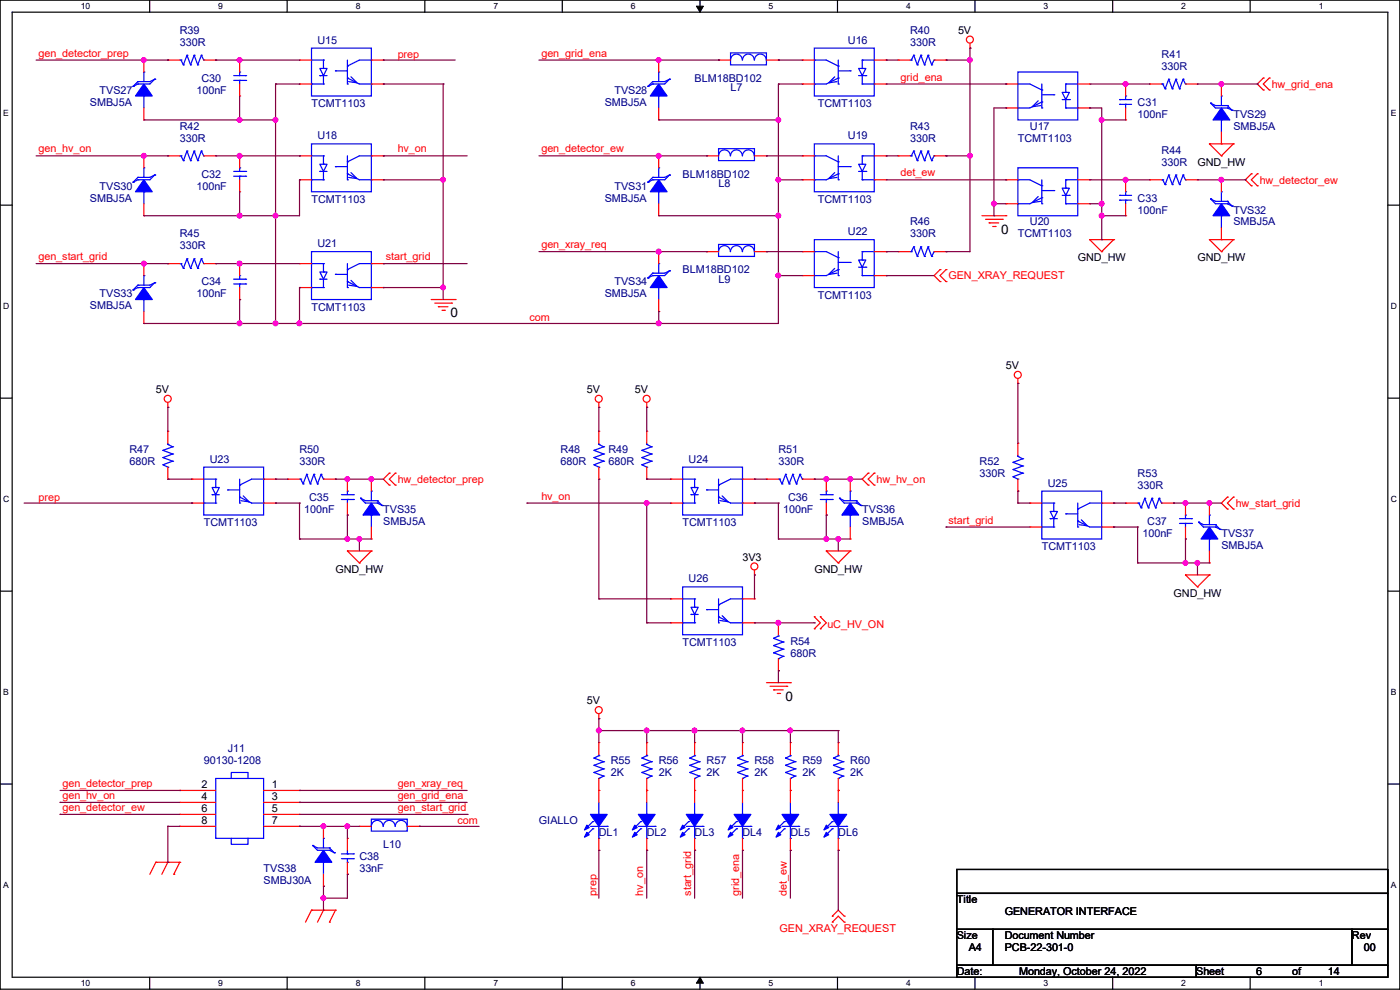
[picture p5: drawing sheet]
<svg xmlns="http://www.w3.org/2000/svg" width="297mm" height="210mm" viewBox="0 0 297 210" stroke-linecap="round" stroke-linejoin="round" font-family="sans-serif">
<defs><g id="words">
<g font-size="2.8">
<text x="212.4" y="49.6">0</text>
<text x="95.5" y="67.4">0</text>
<text x="166.7" y="148.6">0</text>
</g>
<g font-size="2.3" fill="#000080">
<text x="38.1" y="7.2">R39</text>
<text x="38.1" y="9.7">330R</text>
<text x="67.4" y="9.2">U15</text>
<text x="179.9" y="9.2">U16</text>
<text x="193.1" y="7.2">R40</text>
<text x="193.1" y="9.7">330R</text>
<text x="42.7" y="17.4">C30</text>
<text x="147.4" y="17.4">BLM18BD102</text>
<text x="246.4" y="12.3">R41</text>
<text x="246.4" y="14.8">330R</text>
<text x="19.1" y="22.4">SMBJ5A</text>
<text x="21.1" y="19.9">TVS27</text>
<text x="41.7" y="19.9">100nF</text>
<text x="66.1" y="22.7">TCMT1103</text>
<text x="128.3" y="22.4">SMBJ5A</text>
<text x="130.3" y="19.9">TVS28</text>
<text x="155" y="19.4">L7</text>
<text x="173.5" y="22.7">TCMT1103</text>
<text x="241.3" y="22.4">C31</text>
<text x="38.1" y="27.5">R42</text>
<text x="67.4" y="29.5">U18</text>
<text x="179.9" y="29.5">U19</text>
<text x="193.1" y="27.5">R43</text>
<text x="218.5" y="27.5">U17</text>
<text x="241.3" y="25">100nF</text>
<text x="261.7" y="25">TVS29</text>
<text x="261.7" y="27.5">SMBJ5A</text>
<text x="38.1" y="30.1">330R</text>
<text x="193.1" y="30.1">330R</text>
<text x="215.9" y="30.1">TCMT1103</text>
<text x="246.4" y="32.6">R44</text>
<text x="246.4" y="35.1">330R</text>
<text x="21.1" y="40.2">TVS30</text>
<text x="41.7" y="40.2">100nF</text>
<text x="42.7" y="37.7">C32</text>
<text x="130.3" y="40.2">TVS31</text>
<text x="144.8" y="37.7">BLM18BD102</text>
<text x="152.4" y="39.7">L8</text>
<text x="19.1" y="42.8">SMBJ5A</text>
<text x="66.1" y="43">TCMT1103</text>
<text x="128.3" y="42.8">SMBJ5A</text>
<text x="173.5" y="43">TCMT1103</text>
<text x="193.1" y="47.8">R46</text>
<text x="218.5" y="47.8">U20</text>
<text x="241.3" y="42.8">C33</text>
<text x="241.3" y="45.3">100nF</text>
<text x="261.7" y="45.3">TVS32</text>
<text x="261.7" y="47.8">SMBJ5A</text>
<text x="38.1" y="50.4">R45</text>
<text x="38.1" y="52.9">330R</text>
<text x="67.4" y="52.4">U21</text>
<text x="179.9" y="49.9">U22</text>
<text x="193.1" y="50.4">330R</text>
<text x="215.9" y="50.4">TCMT1103</text>
<text x="144.8" y="58">BLM18BD102</text>
<text x="19.1" y="65.6">SMBJ5A</text>
<text x="21.1" y="63.1">TVS33</text>
<text x="41.7" y="63.1">100nF</text>
<text x="42.7" y="60.5">C34</text>
<text x="66.1" y="65.9">TCMT1103</text>
<text x="128.3" y="63.1">SMBJ5A</text>
<text x="130.3" y="60.5">TVS34</text>
<text x="152.4" y="60">L9</text>
<text x="173.5" y="63.3">TCMT1103</text>
<text x="27.5" y="96.1">R47</text>
<text x="27.5" y="98.6">680R</text>
<text x="44.5" y="98.1">U23</text>
<text x="63.5" y="96.1">R50</text>
<text x="63.5" y="98.6">330R</text>
<text x="118.9" y="96.1">R48</text>
<text x="118.9" y="98.6">680R</text>
<text x="129.1" y="96.1">R49</text>
<text x="129.1" y="98.6">680R</text>
<text x="146.1" y="98.1">U24</text>
<text x="165.1" y="96.1">R51</text>
<text x="165.1" y="98.6">330R</text>
<text x="207.8" y="98.6">R52</text>
<text x="207.8" y="101.2">330R</text>
<text x="241.3" y="101.2">R53</text>
<text x="65.6" y="106.3">C35</text>
<text x="167.2" y="106.3">C36</text>
<text x="222.3" y="103.2">U25</text>
<text x="241.3" y="103.7">330R</text>
<text x="43.2" y="111.6">TCMT1103</text>
<text x="64.6" y="108.8">100nF</text>
<text x="81.3" y="108.8">TVS35</text>
<text x="81.3" y="111.3">SMBJ5A</text>
<text x="144.8" y="111.6">TCMT1103</text>
<text x="166.2" y="108.8">100nF</text>
<text x="182.9" y="108.8">TVS36</text>
<text x="182.9" y="111.3">SMBJ5A</text>
<text x="242.4" y="113.9">100nF</text>
<text x="243.4" y="111.3">C37</text>
<text x="259.1" y="113.9">TVS37</text>
<text x="221" y="116.7">TCMT1103</text>
<text x="259.1" y="116.4">SMBJ5A</text>
<text x="146.1" y="123.5">U26</text>
<text x="144.8" y="137">TCMT1103</text>
<text x="167.7" y="136.7">R54</text>
<text x="167.7" y="139.3">680R</text>
<text x="48.3" y="159.6">J11</text>
<text x="43.2" y="162.1">90130-1208</text>
<text x="129.6" y="162.1">R55</text>
<text x="129.6" y="164.7">2K</text>
<text x="139.7" y="162.1">R56</text>
<text x="139.7" y="164.7">2K</text>
<text x="149.9" y="162.1">R57</text>
<text x="149.9" y="164.7">2K</text>
<text x="160.1" y="162.1">R58</text>
<text x="160.1" y="164.7">2K</text>
<text x="170.2" y="162.1">R59</text>
<text x="170.2" y="164.7">2K</text>
<text x="180.4" y="162.1">R60</text>
<text x="180.4" y="164.7">2K</text>
<text x="81.3" y="179.9">L10</text>
<text x="114.3" y="174.8">GIALLO</text>
<text x="127" y="177.4">DL1</text>
<text x="137.2" y="177.4">DL2</text>
<text x="147.4" y="177.4">DL3</text>
<text x="157.5" y="177.4">DL4</text>
<text x="167.7" y="177.4">DL5</text>
<text x="177.8" y="177.4">DL6</text>
<text x="55.9" y="185">TVS38</text>
<text x="76.2" y="182.5">C38</text>
<text x="76.2" y="185">33nF</text>
<text x="55.9" y="187.5">SMBJ30A</text>
</g>
<g font-size="2.3">
<text x="203.2" y="7.2">5V</text>
<text x="254" y="35.1">GND_HW</text>
<text x="228.6" y="55.5">GND_HW</text>
<text x="254" y="55.5">GND_HW</text>
<text x="33.1" y="83.4">5V</text>
<text x="124.5" y="83.4">5V</text>
<text x="134.7" y="83.4">5V</text>
<text x="213.4" y="78.3">5V</text>
<text x="157.5" y="119">3V3</text>
<text x="71.2" y="121.5">GND_HW</text>
<text x="172.8" y="121.5">GND_HW</text>
<text x="249" y="126.6">GND_HW</text>
<text x="124.5" y="149.4">5V</text>
<text x="42.7" y="167.1">2</text>
<text x="57.7" y="167.1">1</text>
<text x="42.7" y="169.7">4</text>
<text x="42.7" y="172.2">6</text>
<text x="57.7" y="169.7">3</text>
<text x="57.7" y="172.2">5</text>
<text x="42.7" y="174.8">8</text>
<text x="57.7" y="174.8">7</text>
<text x="203" y="191.6">Title</text>
<text x="213.2" y="194.1">GENERATOR INTERFACE</text>
<text x="203" y="199.2">Size</text>
<text x="205.5" y="201.8">A4</text>
<text x="213.1" y="199.2">Document Number</text>
<text x="213.2" y="201.8">PCB-22-301-0</text>
<text x="286.8" y="199.2">Rev</text>
<text x="289.4" y="201.8">00</text>
<text x="203" y="206.8">Date:</text>
<text x="216.2" y="206.8">Monday, October 24, 2022</text>
<text x="253.8" y="206.8">Sheet</text>
<text x="266.5" y="206.8">6</text>
<text x="274.1" y="206.8">of</text>
<text x="281.7" y="206.8">14</text>
</g>
<g font-size="2.3" fill="#f00">
<text x="8.2" y="12">gen_detector_prep</text>
<text x="84.4" y="12.2">prep</text>
<text x="114.9" y="12">gen_grid_ena</text>
<text x="191.1" y="17.1">grid_ena</text>
<text x="269.8" y="18.6">hw_grid_ena</text>
<text x="8.2" y="32.3">gen_hv_on</text>
<text x="84.4" y="32.3">hv_on</text>
<text x="114.9" y="32.3">gen_detector_ew</text>
<text x="191.1" y="37.4">det_ew</text>
<text x="267.3" y="38.9">hw_detector_ew</text>
<text x="114.9" y="52.7">gen_xray_req</text>
<text x="8.2" y="55.2">gen_start_grid</text>
<text x="81.8" y="55.2">start_grid</text>
<text x="201.2" y="59.3">GEN_XRAY_REQUEST</text>
<text x="112.3" y="68.1">com</text>
<text x="8.2" y="106.2">prep</text>
<text x="84.4" y="102.4">hw_detector_prep</text>
<text x="114.9" y="106">hv_on</text>
<text x="186" y="102.4">hw_hv_on</text>
<text x="262.2" y="107.5">hw_start_grid</text>
<text x="201.2" y="111.1">start_grid</text>
<text x="175.6" y="133.2">uC_HV_ON</text>
<text x="13.3" y="167">gen_detector_prep</text>
<text x="84.4" y="167">gen_xray_req</text>
<text x="13.3" y="169.5">gen_hv_on</text>
<text x="13.3" y="172">gen_detector_ew</text>
<text x="84.4" y="169.5">gen_grid_ena</text>
<text x="84.4" y="172">gen_start_grid</text>
<text x="97.1" y="174.8">com</text>
<text x="126.5" y="190" transform="rotate(-90 126.5 190)">prep</text>
<text x="136.5" y="190" transform="rotate(-90 136.5 190)">hv_on</text>
<text x="146.6" y="190" transform="rotate(-90 146.6 190)">start_grid</text>
<text x="156.8" y="190" transform="rotate(-90 156.8 190)">grid_ena</text>
<text x="167" y="190" transform="rotate(-90 167 190)">det_ew</text>
<text x="165.4" y="197.7">GEN_XRAY_REQUEST</text>
</g>
<g font-size="1.8">
<text x="17.1" y="1.9">10</text>
<text x="46.3" y="1.9">9</text>
<text x="75.5" y="1.9">8</text>
<text x="104.7" y="1.9">7</text>
<text x="133.9" y="1.9">6</text>
<text x="163.1" y="1.9">5</text>
<text x="192.2" y="1.9">4</text>
<text x="221.4" y="1.9">3</text>
<text x="250.6" y="1.9">2</text>
<text x="279.8" y="1.9">1</text>
<text x=".7" y="24.6">E</text>
<text x="295.1" y="24.6">E</text>
<text x=".7" y="65.6">D</text>
<text x="295.1" y="65.6">D</text>
<text x=".7" y="106.5">C</text>
<text x="295.1" y="106.5">C</text>
<text x=".7" y="147.4">B</text>
<text x="295.1" y="147.4">B</text>
<text x=".7" y="188.4">A</text>
<text x="295.1" y="188.4">A</text>
<text x="17.1" y="209.2">10</text>
<text x="46.3" y="209.2">9</text>
<text x="75.5" y="209.2">8</text>
<text x="104.7" y="209.2">7</text>
<text x="133.9" y="209.2">6</text>
<text x="163.1" y="209.2">5</text>
<text x="192.2" y="209.2">4</text>
<text x="221.4" y="209.2">3</text>
<text x="250.6" y="209.2">2</text>
<text x="279.8" y="209.2">1</text>
</g>
</g></defs>
<path d="M0 0h297v209.8h-297zM2.6 2.6h291.8v204.7h-291.8z" fill="none" stroke="#000" stroke-width=".25"/>
<g fill="#fff">
<path d="M17.1 .3h2v2h-2z"/>
<path d="M17.1 207.6h2v1.9h-2z"/>
</g>
<path d="M31.7 0v2.6M31.7 207.3v2.5" fill="none" stroke="#000" stroke-width=".25"/>
<g fill="#fff">
<path d="M46.3 .3h1v2h-1z"/>
<path d="M46.3 207.6h1v1.9h-1z"/>
</g>
<path d="M60.9 0v2.6M60.9 207.3v2.5" fill="none" stroke="#000" stroke-width=".25"/>
<g fill="#fff">
<path d="M75.5 .3h1v2h-1z"/>
<path d="M75.5 207.6h1v1.9h-1z"/>
</g>
<path d="M90.1 0v2.6M90.1 207.3v2.5" fill="none" stroke="#000" stroke-width=".25"/>
<g fill="#fff">
<path d="M104.7 .3h1v2h-1z"/>
<path d="M104.7 207.6h1v1.9h-1z"/>
</g>
<path d="M119.3 0v2.6M119.3 207.3v2.5" fill="none" stroke="#000" stroke-width=".25"/>
<g fill="#fff">
<path d="M133.9 .3h.9v2h-.9z"/>
<path d="M133.9 207.6h.9v1.9h-.9z"/>
</g>
<path d="M148.5 0v2.6M148.5 207.3v2.5" fill="none" stroke="#000" stroke-width=".25"/>
<path d="M147.7 1.3h1.5l-.7 1.3zM148.5 207.3l.7 1.3h-1.5z" fill="#000" stroke="#000" stroke-width=".21"/>
<g fill="#fff">
<path d="M163.1 .3h.9v2h-.9z"/>
<path d="M163.1 207.6h.9v1.9h-.9z"/>
</g>
<path d="M177.7 0v2.6M177.7 207.3v2.5" fill="none" stroke="#000" stroke-width=".25"/>
<g fill="#fff">
<path d="M192.2 .3h1v2h-1z"/>
<path d="M192.2 207.6h1v1.9h-1z"/>
</g>
<path d="M206.8 0v2.6M206.8 207.3v2.5" fill="none" stroke="#000" stroke-width=".25"/>
<g fill="#fff">
<path d="M221.4 .3h1v2h-1z"/>
<path d="M221.4 207.6h1v1.9h-1z"/>
</g>
<path d="M236.1 0v2.6M236.1 207.3v2.5" fill="none" stroke="#000" stroke-width=".25"/>
<g fill="#fff">
<path d="M250.6 .3h1v2h-1z"/>
<path d="M250.6 207.6h1v1.9h-1z"/>
</g>
<path d="M265.2 0v2.6M265.2 207.3v2.5" fill="none" stroke="#000" stroke-width=".25"/>
<g fill="#fff">
<path d="M279.8 .3h1v2h-1z"/>
<path d="M279.8 207.6h1v1.9h-1z"/>
<path d="M.7 23h1.2v2h-1.2z"/>
<path d="M295.1 23h1.1v2h-1.1z"/>
<path d="M.7 64h1.2v2h-1.2z"/>
<path d="M295.1 64h1.2v2h-1.2z"/>
</g>
<path d="M0 43.5h2.6M294.4 43.5h2.6" fill="none" stroke="#000" stroke-width=".25"/>
<g fill="#fff">
<path d="M.7 104.9h1.2v2h-1.2z"/>
<path d="M295.1 104.9h1.2v2h-1.2z"/>
</g>
<path d="M0 84.5h2.6M294.4 84.5h2.6" fill="none" stroke="#000" stroke-width=".25"/>
<g fill="#fff">
<path d="M.7 145.8h1.2v2h-1.2z"/>
<path d="M295.1 145.8h1.1v2h-1.1z"/>
</g>
<path d="M0 125.4h2.6M294.4 125.4h2.6" fill="none" stroke="#000" stroke-width=".25"/>
<g fill="#fff">
<path d="M.7 186.8h1.2v2h-1.2z"/>
<path d="M295.1 186.8h1.1v2h-1.1z"/>
</g>
<path d="M0 166.3h2.6M294.4 166.3h2.6M203 184.4h91.4v5.1h-91.4zM203 189.5h91.4v7.6h-91.4zM203 197.1h7.6v7.7h-7.6zM210.6 197.1h76.2v7.7h-76.2zM286.8 197.1h7.6v7.7h-7.6zM203 204.8h50.8v2.5h-50.8zM253.8 204.8h40.6v2.5h-40.6z" fill="none" stroke="#000" stroke-width=".25"/>
<g fill="none" stroke="#f00" stroke-width=".25">
<path d="M30.5 12.7h.1M30.5 12.7v2.6M35.6 12.7h.1M35.6 12.7h2.5M43.2 12.7h2.6M45.8 12.7h.1M50.8 12.7h.1M50.8 12.7v2.6M50.8 17.8v2.6M63.5 12.7h.1M63.5 17.8h.1M63.5 12.7h2.6"/>
<path d="M63.5 17.8h2.6M78.8 12.7h2.5M78.8 17.8h2.5M81.3 17.8h.1M81.3 12.7h.1M139.7 12.7h.1M139.7 12.7v2.6M152.4 12.7h.1M152.4 12.7h2.6M162.6 12.7h2.5M165.1 12.7h.1M170.2 17.8h.1"/>
<path d="M170.2 12.7h.1M170.2 12.7h2.6M170.2 17.8h2.6M185.5 12.7h2.5M185.5 17.8h2.5M188 12.7h.1M188 17.8h.1M190.5 12.7h.1M190.5 12.7h2.6M198.2 12.7h2.5M200.7 12.7h.1M205.8 10.2h.1"/>
<path d="M205.8 9.2v1M213.4 17.8h.1M213.4 17.8h2.5M228.6 17.8h2.6M231.2 17.8h.1M238.8 17.8h.1M238.8 17.8v2.6M243.9 17.8h.1M243.9 17.8h2.5M251.5 17.8h2.5M254 17.8h.1M259.1 17.8h.1"/>
<path d="M259.1 17.8v2.6M268 16.6h.1M268 19.1h.1M268 16.6l-1.3 1.2 1.3 1.3M269.3 19.1h.1M269.3 16.6h.1M269.3 16.6l-1.3 1.2 1.3 1.3M30.5 25.4h.1M30.5 33.1h.1M30.5 22.9v2.5M30.5 33.1v2.5M35.6 33.1h.1"/>
<path d="M35.6 33.1h2.5M43.2 33.1h2.6M45.8 33.1h.1M50.8 20.4h.1M50.8 33.1h.1M50.8 33.1v2.5M50.8 38.1v2.6M63.5 33.1h.1M63.5 38.1h.1M63.5 33.1h2.6M63.5 38.1h2.6M78.8 33.1h2.5"/>
<path d="M78.8 38.1h2.5M81.3 38.1h.1M81.3 33.1h.1M139.7 33.1h.1M139.7 25.4h.1M139.7 22.9v2.5M139.7 33.1v2.5M149.9 33.1h.1M149.9 33.1h2.5M160.1 33.1h2.5M162.6 33.1h.1M170.2 38.1h.1"/>
<path d="M170.2 33.1h.1M170.2 33.1h2.6M170.2 38.1h2.6M185.5 33.1h2.5M185.5 38.1h2.5M188 33.1h.1M188 38.1h.1M190.5 33.1h.1M190.5 33.1h2.6M198.2 33.1h2.5M200.7 33.1h.1M213.4 22.9h.1"/>
<path d="M213.4 38.1h.1M213.4 38.1h2.5M213.4 22.9h2.5M228.6 38.1h2.6M228.6 22.9h2.6M231.2 22.9h.1M231.2 38.1h.1M238.8 25.4h.1M238.8 38.1h.1M238.8 22.9v2.5M238.8 38.1v2.6M243.9 38.1h.1"/>
<path d="M243.9 38.1h2.5M251.5 38.1h2.5M254 38.1h.1M256.6 30.5h.1M256.6 30.5h5.1M256.6 30.5l2.5 2.6M259.1 33.1h.1M259.1 30.5h.1M259.1 38.1h.1M259.1 28v2.5M259.1 38.1v2.6M261.7 30.5h.1"/>
<path d="M261.7 30.5l-2.6 2.6M265.5 36.9h.1M265.5 39.4h.1M265.5 36.9l-1.3 1.2 1.3 1.3M266.7 39.4h.1M266.7 36.9h.1M266.7 36.9l-1.2 1.2 1.2 1.3M30.5 45.8h.1M30.5 55.9h.1M30.5 43.2v2.6M30.5 55.9v2.6M35.6 55.9h.1"/>
<path d="M35.6 55.9h2.5M43.2 55.9h2.6M45.8 55.9h.1M50.8 55.9h.1M50.8 40.7h.1M50.8 55.9v2.6M63.5 55.9h.1M63.5 55.9h2.6M78.8 55.9h2.5M81.3 55.9h.1M139.7 45.8h.1M139.7 53.4h.1"/>
<path d="M139.7 43.2v2.6M139.7 53.4v2.5M149.9 53.4h.1M149.9 53.4h2.5M160.1 53.4h2.5M162.6 53.4h.1M170.2 58.5h.1M170.2 53.4h.1M170.2 53.4h2.6M170.2 58.5h2.6M185.5 53.4h2.5M185.5 58.5h2.5"/>
<path d="M188 53.4h.1M188 58.5h.1M190.5 53.4h.1M190.5 53.4h2.6M198.2 53.4h2.5M199.4 57.2h.1M199.4 59.7h.1M199.4 57.2l-1.2 1.3 1.2 1.2M200.7 59.7h.1M200.7 57.2h.1M200.7 53.4h.1M200.7 57.2l-1.3 1.3 1.3 1.2"/>
<path d="M208.3 45.8h5.1M209.1 46.5h3.5M209.8 47.3h.1M209.8 47.3h2.1M210.6 48h.5M211.1 48h.1M212.6 46.5h.1M213.4 45.8h.1M213.4 43.2h.1M213.4 43.2h2.5M228.6 43.2h2.6M231.2 50.8h.1"/>
<path d="M231.2 43.2h.1M231.2 50.8h5.1M231.2 50.8l2.5 2.6M233.7 53.4h.1M236.3 50.8h.1M236.3 50.8l-2.6 2.6M238.8 45.8h.1M238.8 43.2v2.6M256.6 50.8h.1M256.6 50.8h5.1M256.6 50.8l2.5 2.6M259.1 53.4h.1"/>
<path d="M259.1 50.8h.1M259.1 48.3v2.5M261.7 50.8h.1M261.7 50.8l-2.6 2.6M30.5 68.6h.1M30.5 66.1v2.5M50.8 63.5h.1M50.8 61v2.5M63.5 61h.1M63.5 61h2.6M78.8 61h2.5M81.3 61h.1"/>
<path d="M91.5 63.5h5.1M92.2 64.3h3.6M93 65.1h.1M93 65.1h2M93.8 65.8h.5M94.3 65.8h.1M95.8 64.3h.1M96.6 63.5h.1M139.7 66.1h.1M139.7 63.5v2.6M35.6 86.4h.1M35.6 91.5h.1"/>
<path d="M35.6 85.4v1M35.6 91.5v2.5M35.6 99.1v2.5M127 86.4h.1M127 91.5h.1M127 85.4v1M127 91.5v2.5M127 99.1v2.5M137.2 86.4h.1M137.2 91.5h.1M137.2 85.4v1M137.2 91.5v2.5"/>
<path d="M137.2 99.1v2.5M215.9 81.3h.1M215.9 94h.1M215.9 80.3v1M215.9 94v2.6M35.6 101.6h.1M40.7 101.6h.1M40.7 106.7h.1M40.7 101.6h2.5M40.7 106.7h2.5M55.9 101.6h2.6M55.9 106.7h2.6"/>
<path d="M58.5 106.7h.1M58.5 101.6h.1M61 101.6h.1M61 101.6h2.5M68.6 101.6h2.6M71.2 101.6h.1M73.7 116.9h.1M73.7 109.3h.1M73.7 101.6h.1M73.7 116.9h5.1M73.7 116.9l2.5 2.5M73.7 101.6v2.6"/>
<path d="M73.7 106.7v2.6M76.2 119.4h.1M78.8 116.9h.1M78.8 101.6h.1M78.8 114.3h.1M78.8 116.9l-2.6 2.5M78.8 101.6v2.6M78.8 111.8v2.5M82.6 100.4h.1M82.6 102.9h.1M82.6 100.4l-1.3 1.2 1.3 1.3M83.9 102.9h.1"/>
<path d="M83.9 100.4h.1M83.9 100.4l-1.3 1.2 1.3 1.3M127 101.6h.1M137.2 101.6h.1M142.3 101.6h.1M142.3 106.7h.1M142.3 101.6h2.5M142.3 106.7h2.5M157.5 101.6h2.6M157.5 106.7h2.6M160.1 106.7h.1M160.1 101.6h.1"/>
<path d="M162.6 101.6h.1M162.6 101.6h2.5M170.2 101.6h2.6M172.8 101.6h.1M175.3 116.9h.1M175.3 109.3h.1M175.3 101.6h.1M175.3 116.9h5.1M175.3 116.9l2.5 2.5M175.3 101.6v2.6M175.3 106.7v2.6M177.8 119.4h.1"/>
<path d="M180.4 116.9h.1M180.4 101.6h.1M180.4 114.3h.1M180.4 116.9l-2.6 2.5M180.4 101.6v2.6M180.4 111.8v2.5M184.2 100.4h.1M184.2 102.9h.1M184.2 100.4l-1.3 1.2 1.3 1.3M185.5 102.9h.1M185.5 100.4h.1M185.5 100.4l-1.3 1.2 1.3 1.3"/>
<path d="M215.9 104.2h.1M215.9 101.6v2.6M218.5 106.7h.1M218.5 111.8h.1M218.5 106.7h2.5M218.5 111.8h2.5M233.7 106.7h2.6M233.7 111.8h2.6M236.3 111.8h.1M236.3 106.7h.1M238.8 106.7h.1M238.8 106.7h2.5"/>
<path d="M246.4 106.7h2.6M249 106.7h.1M251.5 114.3h.1M251.5 106.7h.1M251.5 106.7v2.6M251.5 111.8v2.5M256.6 106.7h.1M256.6 119.4h.1M256.6 106.7v2.6M256.6 116.9v2.5M260.4 105.5h.1M260.4 108h.1"/>
<path d="M260.4 105.5l-1.3 1.2 1.3 1.3M261.7 108h.1M261.7 105.5h.1M261.7 105.5l-1.3 1.2 1.3 1.3M142.3 127h.1M142.3 132.1h.1M142.3 127h2.5M142.3 132.1h2.5M157.5 127h2.6M157.5 132.1h2.6M160.1 122h.1M160.1 132.1h.1"/>
<path d="M160.1 127h.1M160.1 120.9v1.1M165.1 132.1h.1M165.1 132.1v2.6M165.1 139.7v2.6M172.8 130.9h.1M172.8 133.4h.1M172.8 130.9l1.2 1.2-1.2 1.3M174 130.9h.1M174 133.4h.1M174 130.9l1.3 1.2-1.3 1.3M251.5 122h.1"/>
<path d="M251.5 122h5.1M251.5 122l2.5 2.5M254 124.5h.1M256.6 122h.1M256.6 122l-2.6 2.5M127 152.4h.1M127 157.5h.1M127 151.4v1M127 157.5v2.6M137.2 157.5h.1M137.2 157.5v2.6M147.4 157.5h.1"/>
<path d="M147.4 157.5v2.6M157.5 157.5h.1M157.5 157.5v2.6M162.6 144.8h5.1M163.4 145.6h3.5M164.1 146.3h.1M164.1 146.3h2.1M164.9 147.1h.5M165.1 142.3h.1M165.4 147.1h.1M166.9 145.6h.1M167.7 144.8h.1"/>
<path d="M167.7 157.5h.1M167.7 157.5v2.6M177.8 157.5h.1M177.8 157.5v2.6M38.1 167.7h.1M38.1 170.2h.1M38.1 172.8h.1M38.1 175.3h.1M38.1 175.3h7.7M38.1 167.7h7.7M38.1 170.2h7.7M38.1 172.8h7.7"/>
<path d="M55.9 175.3h7.6M55.9 167.7h7.6M55.9 170.2h7.6M55.9 172.8h7.6M63.5 167.7h.1M63.5 170.2h.1M63.5 172.8h.1M63.5 175.3h.1M68.6 175.3h.1M68.6 175.3v2.5M73.7 177.8h.1M73.7 177.8v2.6"/>
<path d="M76.2 175.3h.1M76.2 175.3h2.6M86.4 175.3h2.5M88.9 175.3h.1M127 167.7h.1M127 165.1v5.1M127 177.8v2.6M137.2 167.7h.1M137.2 165.1v5.1M137.2 177.8v2.6M147.4 167.7h.1M147.4 165.1v5.1"/>
<path d="M147.4 177.8v2.6M157.5 167.7h.1M157.5 165.1v5.1M157.5 177.8v2.6M167.7 167.7h.1M167.7 165.1v5.1M167.7 177.8v2.6M177.8 167.7h.1M177.8 165.1v5.1M177.8 177.8v2.6M33.1 182.9h.1M33.1 182.9l-1.3 2.6"/>
<path d="M33.1 182.9h5M35.6 182.9h.1M35.6 182.9l-1.3 2.6M36.9 185.5h.1M38.1 182.9h.1M38.1 182.9l-1.2 2.6M66.1 193.1h.1M66.1 193.1l-1.3 2.5M66.1 193.1h5.1M68.6 193.1h.1M68.6 188h.1M68.6 193.1l-1.2 2.5"/>
<path d="M68.6 185.5v2.5M69.9 195.6h.1M71.2 193.1h.1M71.2 193.1l-1.3 2.5M73.7 185.5h.1M73.7 182.9v2.6M127 180.4h.1M137.2 180.4h.1M147.4 180.4h.1M157.5 180.4h.1M167.7 180.4h.1M176.6 194.4h.1"/>
<path d="M176.6 195.6h.1M176.6 194.4l1.2-1.3 1.3 1.3M176.6 195.6l1.2-1.2 1.3 1.2M177.8 180.4h.1M179.1 194.4h.1M179.1 195.6h.1"/>
<circle cx="205.8" cy="8.4" r=".74"/>
<circle cx="215.9" cy="79.5" r=".74"/>
<circle cx="35.6" cy="84.6" r=".74"/>
<circle cx="127" cy="84.6" r=".74"/>
<circle cx="137.2" cy="84.6" r=".74"/>
<circle cx="160" cy="120.2" r=".74"/>
<circle cx="127" cy="150.6" r=".74"/>
</g>
<g fill="none" stroke="#00f" stroke-width=".25">
<path d="M28.2 18.3h.1M29.3 17.8h.1M29.3 17.3h.1M29.3 17.3l-1.1 1M29.3 17.8l-1.1 .5M30.5 15.3h.1M30.5 15.3v2M32.8 16.8h.1M32.8 16.8l-1 1h-2.5M32.8 16.8l-1 .5h-2.5M38.1 12.7h.3M38.4 12.7h.1"/>
<path d="M38.4 12.7l.5 1.1M38.9 13.8h.1M39.7 11.7h.1M39.7 11.7l-.8 2.1M39.7 11.7l.7 2.1M40.4 13.8h.1M41.2 11.7h.1M41.2 11.7l-.8 2.1M41.2 11.7l.8 2.1M42 13.8h.1M42.7 11.7h.1M42.7 11.7l-.7 2.1"/>
<path d="M42.7 11.7l.5 1M43.2 12.7h.1M49.6 17.1h2.5M49.6 16h2.5M50.8 15.3h.1M50.8 17.1h.1M50.8 15.3v.7M50.8 17.1v.7M52.1 17.1h.1M52.1 16h.1M66.1 10.2h12.7v10.2h-12.7zM66.1 17.8h.1"/>
<path d="M66.1 17.8h2.5M66.1 12.7h2.5M67.9 14.5h1.5l-.8 1.5zM67.9 16h.1M67.9 16h1.5M68.6 17.8h.1M68.6 14.5h.1M68.6 12.7h.1M68.6 12.7v1.8M68.6 16v1.8M71.2 15h.1M71.2 15h2.5"/>
<path d="M73.7 17.8h.1M73.7 16.6h.1M73.7 14h.1M73.7 16.6l2.5 1.2h2.6M73.7 12.7v5.1M74.5 16.3l1.2 1.3-1.7-.3M78.8 12.7h.1M78.8 17.8h.1M78.8 12.7h-2.6l-2.5 1.3M137.5 18.3h.1M138.5 17.8h.1M138.5 17.3h.1"/>
<path d="M138.5 17.3l-1 1M138.5 17.8l-1 .5M139.7 15.3h.1M139.7 15.3v2M142 16.8h.1M142 16.8l-1 1h-2.5M142 16.8l-1 .5h-2.5M155 11.2h7.6v2.6h-7.6zM155 12.7a1.25 1.25 0 0 1 1.2-1.2 1.25 1.25 0 0 1 1.3 1.2M157.5 12.7a1.25 1.25 0 0 1 1.3-1.2 1.25 1.25 0 0 1 1.2 1.2M160.1 12.7a1.25 1.25 0 0 1 1.2-1.2 1.25 1.25 0 0 1 1.3 1.2M172.8 10.2h12.7v10.2h-12.7z"/>
<path d="M172.8 12.7h.1M172.8 17.8h.1M172.8 12.7h2.5l2.5 1.3M177.1 16.3l-1.3 1.3 1.8-.3M177.8 17.8h.1M177.8 16.6h.1M177.8 14h.1M177.8 16.6l-2.5 1.2h-2.5M177.8 12.7v5.1M177.8 15h2.6M180.4 15h.1M182.2 14.5h1.5l-.8 1.5z"/>
<path d="M182.2 16h1.5M182.9 17.8h.1M182.9 14.5h.1M182.9 12.7h.1M182.9 17.8h2.6M182.9 12.7v1.8M182.9 16v1.8M182.9 12.7h2.6M183.7 16h.1M185.5 17.8h.1M193.1 12.7h.2M193.3 12.7h.1"/>
<path d="M193.8 11.7h.1M193.8 11.7l-.5 1M193.8 11.7l.8 2.1M194.6 13.8h.1M195.4 11.7h.1M195.4 11.7l-.8 2.1M195.4 11.7l.7 2.1M196.1 13.8h.1M196.9 11.7h.1M196.9 11.7l-.8 2.1M196.9 11.7l.8 2.1M197.7 13.8h.1"/>
<path d="M198.2 12.7h.1M198.2 12.7l-.5 1.1M215.9 15.3h12.7v10.1h-12.7zM215.9 17.8h.1M215.9 17.8h2.6l2.5 1.3M221 19.1h.1M221 17.8v5.1M225.3 19.6h1.6l-.8 1.5zM226.1 19.6h.1M226.1 17.8h.1M226.1 17.8h2.5M226.1 17.8v1.8"/>
<path d="M246.4 17.8h.3M246.7 17.8h.1M246.7 17.8l.5 1M247.2 18.8h.1M247.9 16.8h.1M247.9 16.8l-.7 2M247.9 16.8l.8 2M248.7 18.8h.1M249.5 16.8h.1M249.5 16.8l-.8 2M249.5 16.8l.7 2M250.2 18.8h.1"/>
<path d="M251 16.8h.1M251 16.8l-.8 2M251 16.8l.5 1M251.5 17.8h.1M28.2 38.7h.1M29.3 38.1h.1M29.3 37.6h.1M29.3 37.6l-1.1 1.1M29.3 38.1l-1.1 .6M30.5 20.4h.1M30.5 35.6h.1M30.5 20.4v2.5"/>
<path d="M30.5 35.6v2M32.8 37.1h.1M32.8 37.1l-1 1h-2.5M32.8 37.1l-1 .5h-2.5M38.1 33.1h.3M38.4 33.1h.1M38.4 33.1l.5 1M38.9 34.1h.1M39.7 32h.1M39.7 32l-.8 2.1M39.7 32l.7 2.1M40.4 34.1h.1"/>
<path d="M41.2 32h.1M41.2 32l-.8 2.1M41.2 32l.8 2.1M42 34.1h.1M42.7 32h.1M42.7 32l-.7 2.1M42.7 32l.5 1.1M43.2 33.1h.1M49.6 36.4h2.5M49.6 37.4h2.5M50.8 35.6h.1M50.8 37.4h.1"/>
<path d="M50.8 35.6v.8M50.8 37.4v.7M52.1 37.4h.1M52.1 36.4h.1M66.1 30.5h12.7v10.2h-12.7zM66.1 38.1h.1M66.1 38.1h2.5M66.1 33.1h2.5M67.9 34.8h1.5l-.8 1.6zM67.9 36.4h.1M67.9 36.4h1.5M68.6 38.1h.1"/>
<path d="M68.6 34.8h.1M68.6 33.1h.1M68.6 33.1v1.7M68.6 36.4v1.7M71.2 35.3h.1M71.2 35.3h2.5M73.7 38.1h.1M73.7 36.9h.1M73.7 34.3h.1M73.7 36.9l2.5 1.2h2.6M73.7 33.1v5M74.5 36.6l1.2 1.3-1.7-.3"/>
<path d="M78.8 33.1h.1M78.8 38.1h.1M78.8 33.1h-2.6l-2.5 1.2M137.5 38.7h.1M138.5 38.1h.1M138.5 37.6h.1M138.5 37.6l-1 1.1M138.5 38.1l-1 .6M139.7 35.6h.1M139.7 20.4h.1M139.7 20.4v2.5M139.7 35.6v2"/>
<path d="M142 37.1h.1M142 37.1l-1 1h-2.5M142 37.1l-1 .5h-2.5M152.4 31.5h7.7v2.6h-7.7zM152.4 33.1a1.25 1.25 0 0 1 1.3-1.3 1.25 1.25 0 0 1 1.2 1.3M155 33.1a1.25 1.25 0 0 1 1.2-1.3 1.25 1.25 0 0 1 1.3 1.3M157.5 33.1a1.25 1.25 0 0 1 1.3-1.3 1.25 1.25 0 0 1 1.2 1.3M172.8 30.5h12.7v10.2h-12.7zM172.8 33.1h.1M172.8 38.1h.1M172.8 33.1h2.5l2.5 1.2M177.1 36.6l-1.3 1.3 1.8-.3"/>
<path d="M177.8 38.1h.1M177.8 36.9h.1M177.8 34.3h.1M177.8 36.9l-2.5 1.2h-2.5M177.8 33.1v5M177.8 35.3h2.6M180.4 35.3h.1M182.2 34.8h1.5l-.8 1.6zM182.2 36.4h1.5M182.9 38.1h.1M182.9 34.8h.1M182.9 33.1h.1"/>
<path d="M182.9 38.1h2.6M182.9 33.1v1.7M182.9 36.4v1.7M182.9 33.1h2.6M183.7 36.4h.1M185.5 38.1h.1M193.1 33.1h.2M193.3 33.1h.1M193.8 32h.1M193.8 32l-.5 1.1M193.8 32l.8 2.1M194.6 34.1h.1"/>
<path d="M195.4 32h.1M195.4 32l-.8 2.1M195.4 32l.7 2.1M196.1 34.1h.1M196.9 32h.1M196.9 32l-.8 2.1M196.9 32l.8 2.1M197.7 34.1h.1M198.2 33.1h.1M198.2 33.1l-.5 1M215.9 35.6h12.7v10.2h-12.7zM215.9 22.9h.1"/>
<path d="M215.9 38.1h.1M215.9 38.1h2.6l2.5 1.3M220.3 21.4l-1.3 1.2 1.8-.2M221 22.9h.1M221 21.6h.1M221 39.4h.1M221 21.6l-2.5 1.3h-2.6M221 38.1v5.1M221 20.1h2.6M223.6 20.1h.1M225.3 39.9h1.6l-.8 1.5zM225.3 21.1h1.6"/>
<path d="M226.1 22.9h.1M226.1 39.9h.1M226.1 38.1h.1M226.1 38.1h2.5M226.1 22.9h2.5M226.1 21.1v1.8M226.1 38.1v1.8M226.9 21.1h.1M228.6 22.9h.1M237.5 22.1h.1M237.5 21.1h.1M237.5 22.1h2.6"/>
<path d="M237.5 21.1h2.6M238.8 20.4h.1M238.8 22.1h.1M238.8 20.4v.7M238.8 22.1v.8M246.4 38.1h.3M246.7 38.1h.1M246.7 38.1l.5 1.1M247.2 39.2h.1M247.9 37.1h.1M247.9 37.1l-.7 2.1M247.9 37.1l.8 2.1"/>
<path d="M248.7 39.2h.1M249.5 37.1h.1M249.5 37.1l-.8 2.1M249.5 37.1l.7 2.1M250.2 39.2h.1M251 37.1h.1M251 37.1l-.8 2.1M251 37.1l.5 1M251.5 38.1h.1M256.8 21.9h.1M256.8 21.9l1.1 1h2.5M256.8 21.9l1.1 .5h2.5"/>
<path d="M259.1 20.4h.1M259.1 25.4h.1M259.1 20.4v2M259.1 25.4v2.6M260.4 22.9h.1M260.4 22.4h.1M260.4 22.4l1 1M260.4 22.9l1 .5M261.4 23.4h.1M30.5 40.7h.1M30.5 58.5h.1M30.5 40.7v2.5"/>
<path d="M30.5 58.5v2M32.8 60h.1M32.8 60l-1 1h-2.5M32.8 60l-1 .5h-2.5M38.1 55.9h.3M38.4 55.9h.1M38.4 55.9l.5 1M38.9 56.9h.1M39.7 54.9h.1M39.7 54.9l-.8 2M39.7 54.9l.7 2M40.4 56.9h.1"/>
<path d="M41.2 54.9h.1M41.2 54.9l-.8 2M41.2 54.9l.8 2M42 56.9h.1M42.7 54.9h.1M42.7 54.9l-.7 2M42.7 54.9l.5 1M43.2 55.9h.1M49.6 59.2h2.5M50.8 58.5h.1M50.8 58.5v.7M52.1 59.2h.1"/>
<path d="M66.1 53.4h12.7v10.1h-12.7zM66.1 55.9h2.5M67.9 57.7h1.5l-.8 1.5zM67.9 59.2h.1M67.9 59.2h1.5M68.6 57.7h.1M68.6 55.9h.1M68.6 55.9v1.8M68.6 59.2v1.8M71.2 58.2h.1M71.2 58.2h2.5M73.7 59.7h.1"/>
<path d="M73.7 57.2h.1M73.7 55.9v5.1M73.7 59.7l2.5 1.3h2.6M74.5 59.5l1.2 1.2-1.7-.2M78.8 55.9h.1M78.8 55.9h-2.6l-2.5 1.3M137.5 59h.1M138.5 58.5h.1M138.5 58h.1M138.5 58l-1 1M138.5 58.5l-1 .5M139.7 40.7h.1"/>
<path d="M139.7 55.9h.1M139.7 40.7v2.5M139.7 55.9v2.1M142 57.4h.1M142 57.4l-1 1.1h-2.5M142 57.4l-1 .6h-2.5M152.4 51.9h7.7v2.5h-7.7zM152.4 53.4a1.25 1.25 0 0 1 1.3-1.3 1.25 1.25 0 0 1 1.2 1.3M155 53.4a1.25 1.25 0 0 1 1.2-1.3 1.25 1.25 0 0 1 1.3 1.3M157.5 53.4a1.25 1.25 0 0 1 1.3-1.3 1.25 1.25 0 0 1 1.2 1.3M172.8 50.8h12.7v10.2h-12.7zM172.8 53.4h.1"/>
<path d="M172.8 58.5h.1M172.8 53.4h2.5l2.5 1.3M177.1 56.9l-1.3 1.3 1.8-.2M177.8 58.5h.1M177.8 57.2h.1M177.8 54.7h.1M177.8 53.4v5.1M177.8 57.2l-2.5 1.3h-2.5M177.8 55.7h2.6M180.4 55.7h.1M182.2 55.2h1.5l-.8 1.5zM182.2 56.7h1.5"/>
<path d="M182.9 58.5h.1M182.9 55.2h.1M182.9 53.4h.1M182.9 53.4v1.8M182.9 56.7v1.8M182.9 58.5h2.6M182.9 53.4h2.6M183.7 56.7h.1M185.5 58.5h.1M193.1 53.4h.2M193.3 53.4h.1M193.8 52.4h.1"/>
<path d="M193.8 52.4l-.5 1M193.8 52.4l.8 2M194.6 54.4h.1M195.4 52.4h.1M195.4 52.4l-.8 2M195.4 52.4l.7 2M196.1 54.4h.1M196.9 52.4h.1M196.9 52.4l-.8 2M196.9 52.4l.8 2M197.7 54.4h.1M198.2 53.4h.1"/>
<path d="M198.2 53.4l-.5 1M215.9 43.2h.1M220.3 41.7l-1.3 1.3 1.8-.3M221 43.2h.1M221 42h.1M221 42l-2.5 1.2h-2.6M221 40.4h2.6M223.6 40.4h.1M225.3 41.4h1.6M226.1 43.2h.1M226.1 41.4v1.8M226.1 43.2h2.5"/>
<path d="M226.9 41.4h.1M228.6 43.2h.1M237.5 42.5h.1M237.5 41.4h.1M237.5 41.4h2.6M237.5 42.5h2.6M238.8 40.7h.1M238.8 42.5h.1M238.8 40.7v.7M238.8 42.5v.7M256.8 42.2h.1M256.8 42.2l1.1 1h2.5"/>
<path d="M256.8 42.2l1.1 .5h2.5M259.1 40.7h.1M259.1 45.8h.1M259.1 40.7v2M259.1 45.8v2.5M260.4 43.2h.1M260.4 42.7h.1M260.4 42.7l1 1M260.4 43.2l1 .5M261.4 43.7h.1M28.2 61.5h.1M29.3 61h.1"/>
<path d="M29.3 60.5h.1M29.3 60.5l-1.1 1M29.3 61l-1.1 .5M30.5 63.5h.1M30.5 63.5v2.6M49.6 60.2h2.5M50.8 60.2h.1M50.8 60.2v.8M52.1 60.2h.1M66.1 61h.1M66.1 61h2.5M68.6 61h.1"/>
<path d="M73.7 61h.1M78.8 61h.1M139.7 61h.1M139.7 61v2.5M34.6 95.5h.1M34.6 97.1h.1M34.6 98.6h.1M34.6 95.5l2 .8M34.6 97.1l2 .7M34.6 98.6l1 .5M35.6 99.1h.1M35.6 94.3h.1"/>
<path d="M35.6 94.3l1 .5M35.6 94v.3M36.6 94.8h.1M36.6 96.3h.1M36.6 97.8h.1M36.6 94.8l-2 .7M36.6 96.3l-2 .8M36.6 97.8l-2 .8M43.2 99.1h12.7v10.2h-12.7zM126 95.5h.1M126 97.1h.1M126 98.6h.1"/>
<path d="M126 95.5l2.1 .8M126 97.1l2.1 .7M126 98.6l1 .5M127 99.1h.1M127 94.3h.1M127 94v.3M127 94.3l1.1 .5M128.1 94.8h.1M128.1 96.3h.1M128.1 97.8h.1M128.1 94.8l-2.1 .7M128.1 96.3l-2.1 .8"/>
<path d="M128.1 97.8l-2.1 .8M136.2 95.5h.1M136.2 97.1h.1M136.2 98.6h.1M136.2 95.5l2 .8M136.2 97.1l2 .7M136.2 98.6l1 .5M137.2 99.1h.1M137.2 94.3h.1M137.2 94v.3M137.2 94.3l1 .5M138.2 94.8h.1"/>
<path d="M138.2 96.3h.1M138.2 97.8h.1M138.2 94.8l-2 .7M138.2 96.3l-2 .8M138.2 97.8l-2 .8M144.8 99.1h12.7v10.2h-12.7zM214.9 98.1h.1M214.9 99.6h.1M214.9 98.1l2.1 .7M214.9 99.6l2.1 .8M215.9 96.8h.1M215.9 96.8l1.1 .5"/>
<path d="M215.9 96.6v.2M217 97.3h.1M217 98.8h.1M217 97.3l-2.1 .8M217 98.8l-2.1 .8M43.2 106.7h.1M43.2 106.7h2.6M43.2 101.6h2.6M45 103.4h1.5l-.7 1.5zM45 104.9h.1M45 104.9h1.5M45.8 106.7h.1"/>
<path d="M45.8 103.4h.1M45.8 101.6h.1M45.8 101.6v1.8M45.8 104.9v1.8M48.3 103.9h.1M48.3 103.9h2.5M50.8 106.7h.1M50.8 105.5h.1M50.8 102.9h.1M50.8 101.6v5.1M50.8 105.5l2.6 1.2h2.5M51.6 105.2l1.3 1.3-1.8-.3"/>
<path d="M55.9 101.6h.1M55.9 106.7h.1M55.9 101.6h-2.5l-2.6 1.3M63.5 101.6h.3M63.8 101.6h.1M63.8 101.6l.5 1.1M64.3 102.7h.1M65.1 100.6h.1M65.1 100.6l-.8 2.1M65.1 100.6l.7 2.1M65.8 102.7h.1M66.6 100.6h.1"/>
<path d="M66.6 100.6l-.8 2.1M66.6 100.6l.8 2.1M67.4 102.7h.1M68.1 100.6h.1M68.1 100.6l-.7 2.1M68.1 100.6l.5 1M68.6 101.6h.1M72.4 106h2.6M72.4 104.9h2.6M73.7 104.2h.1M73.7 106h.1M73.7 104.2v.7"/>
<path d="M73.7 106v.7M75 106h.1M75 104.9h.1M76.5 105.7h.1M76.5 105.7l1 1h2.6M76.5 105.7l1 .5h2.6M78.8 104.2h.1M78.8 109.3h.1M78.8 104.2v2M78.8 109.3v2.5M80.1 106.7h.1M80.1 106.2h.1"/>
<path d="M80.1 106.2l1 1M80.1 106.7l1 .5M81.1 107.2h.1M144.8 106.7h.1M144.8 106.7h2.6M144.8 101.6h2.6M146.6 103.4h1.5l-.7 1.5zM146.6 104.9h.1M146.6 104.9h1.5M147.4 106.7h.1M147.4 103.4h.1M147.4 101.6h.1"/>
<path d="M147.4 101.6v1.8M147.4 104.9v1.8M149.9 103.9h.1M149.9 103.9h2.5M152.4 106.7h.1M152.4 105.5h.1M152.4 102.9h.1M152.4 105.5l2.6 1.2h2.5M152.4 101.6v5.1M153.2 105.2l1.3 1.3-1.8-.3M157.5 101.6h.1M157.5 106.7h.1"/>
<path d="M157.5 101.6h-2.5l-2.6 1.3M165.1 101.6h.3M165.4 101.6h.1M165.4 101.6l.5 1.1M165.9 102.7h.1M166.7 100.6h.1M166.7 100.6l-.8 2.1M166.7 100.6l.7 2.1M167.4 102.7h.1M168.2 100.6h.1M168.2 100.6l-.8 2.1M168.2 100.6l.8 2.1"/>
<path d="M169 102.7h.1M169.7 100.6h.1M169.7 100.6l-.7 2.1M169.7 100.6l.5 1M170.2 101.6h.1M174 106h2.6M174 104.9h2.6M175.3 104.2h.1M175.3 106h.1M175.3 104.2v.7M175.3 106v.7M176.6 106h.1"/>
<path d="M176.6 104.9h.1M178.1 105.7h.1M178.1 105.7l1 1h2.6M178.1 105.7l1 .5h2.6M180.4 104.2h.1M180.4 109.3h.1M180.4 104.2v2M180.4 109.3v2.5M181.7 106.7h.1M181.7 106.2h.1M181.7 106.2l1 1M181.7 106.7l1 .5"/>
<path d="M182.7 107.2h.1M214.9 101.1h.1M214.9 101.1l1 .5M215.9 101.6h.1M217 100.4h.1M217 100.4l-2.1 .7M221 104.2h12.7v10.1h-12.7zM221 111.8h.1M221 106.7h2.6M221 111.8h2.6M222.8 108.5h1.5l-.7 1.5zM222.8 110h.1"/>
<path d="M222.8 110h1.5M223.6 111.8h.1M223.6 108.5h.1M223.6 106.7h.1M223.6 106.7v1.8M223.6 110v1.8M226.1 109h.1M226.1 109h2.5M228.6 111.8h.1M228.6 110.5h.1M228.6 108h.1M228.6 110.5l2.6 1.3h2.5"/>
<path d="M228.6 106.7v5.1M229.4 110.3l1.3 1.2-1.8-.2M233.7 106.7h.1M233.7 111.8h.1M233.7 106.7h-2.5l-2.6 1.3M241.3 106.7h.3M241.6 106.7h.1M241.6 106.7l.5 1M242.1 107.7h.1M242.9 105.7h.1M242.9 105.7l-.8 2M242.9 105.7l.7 2"/>
<path d="M243.6 107.7h.1M244.4 105.7h.1M244.4 105.7l-.8 2M244.4 105.7l.8 2M245.2 107.7h.1M245.9 105.7h.1M245.9 105.7l-.7 2M245.9 105.7l.5 1M246.4 106.7h.1M250.2 111h2.6M250.2 110h2.6M251.5 109.3h.1"/>
<path d="M251.5 111h.1M251.5 109.3v.7M251.5 111v.8M252.8 111h.1M252.8 110h.1M254.3 110.8h.1M254.3 110.8l1 1h2.6M254.3 110.8l1 .5h2.6M256.6 109.3h.1M256.6 114.3h.1M256.6 109.3v2M256.6 114.3v2.6"/>
<path d="M257.9 111.8h.1M257.9 111.3h.1M257.9 111.3l1 1M257.9 111.8l1 .5M258.9 112.3h.1M144.8 124.5h12.7v10.2h-12.7zM144.8 132.1h.1M144.8 132.1h2.6M144.8 127h2.6M146.6 128.8h1.5l-.7 1.5zM146.6 130.3h.1M146.6 130.3h1.5"/>
<path d="M147.4 132.1h.1M147.4 128.8h.1M147.4 127h.1M147.4 127v1.8M147.4 130.3v1.8M149.9 129.3h.1M149.9 129.3h2.5M152.4 132.1h.1M152.4 130.9h.1M152.4 128.3h.1M152.4 127v5.1M152.4 130.9l2.6 1.2h2.5"/>
<path d="M153.2 130.6l1.3 1.3-1.8-.3M157.5 127h.1M157.5 132.1h.1M157.5 127h-2.5l-2.6 1.3M164.1 135.4h.1M164.1 136.9h.1M164.1 138.5h.1M164.1 135.4l2.1 .8M164.1 136.9l2.1 .8M164.1 138.5l2.1 .7M165.1 139.7h.1M165.1 134.9h.1"/>
<path d="M165.1 134.9l-1 .5M165.1 134.7v.2M166.2 136.2h.1M166.2 137.7h.1M166.2 139.2h.1M166.2 136.2l-2.1 .7M166.2 137.7l-2.1 .8M166.2 139.2l-1.1 .5M45.8 165.1h10.1v12.7h-10.1zM49.1 165.1v-1.2h3.5v1.2M49.1 177.8v1.3h3.5v-1.3M66.3 179.4h.1"/>
<path d="M66.3 179.4l1.1 1h2.5M66.3 179.4l1.1 .5h2.5M68.6 177.8h.1M68.6 177.8v2.1M69.9 179.9h.1M69.9 179.9l1 1M78.8 173.8h7.6v2.5h-7.6zM78.8 175.3a1.25 1.25 0 0 1 1.2-1.3 1.25 1.25 0 0 1 1.3 1.3M81.3 175.3a1.25 1.25 0 0 1 1.3-1.3 1.25 1.25 0 0 1 1.2 1.3M83.9 175.3a1.25 1.25 0 0 1 1.2-1.3 1.25 1.25 0 0 1 1.3 1.3M125.3 175.3h3.5M125.8 174.3h.1"/>
<path d="M125.8 175.8h.1M125.8 174.3l-1.6 1.5M125.8 175.8l-1.6 1.5M126 160.8h.1M126 162.3h.1M126 163.9h.1M126 160.8l2.1 .8M126 162.3l2.1 .8M126 163.9l2.1 .7M127 172.8h.1M127 177.8h.1M127 165.1h.1"/>
<path d="M127 160.3h.1M127 160.1v.2M127 170.2v2.6M127 175.3v2.5M127 160.3l-1 .5M128.1 161.6h.1M128.1 163.1h.1M128.1 164.6h.1M128.1 161.6l-2.1 .7M128.1 163.1l-2.1 .8M128.1 164.6l-1.1 .5M128.8 175.3h.1"/>
<path d="M135.4 175.3h3.6M135.9 174.3h.1M135.9 175.8h.1M135.9 174.3l-1.5 1.5M135.9 175.8l-1.5 1.5M136.2 160.8h.1M136.2 162.3h.1M136.2 163.9h.1M136.2 160.8l2 .8M136.2 162.3l2 .8M136.2 163.9l2 .7M137.2 172.8h.1"/>
<path d="M137.2 177.8h.1M137.2 165.1h.1M137.2 160.3h.1M137.2 160.1v.2M137.2 170.2v2.6M137.2 175.3v2.5M137.2 160.3l-1 .5M138.2 161.6h.1M138.2 163.1h.1M138.2 164.6h.1M138.2 161.6l-2 .7M138.2 163.1l-2 .8"/>
<path d="M138.2 164.6l-1 .5M139 175.3h.1M145.6 175.3h3.5M146.1 174.3h.1M146.1 175.8h.1M146.1 174.3l-1.5 1.5M146.1 175.8l-1.5 1.5M146.3 160.8h.1M146.3 162.3h.1M146.3 163.9h.1M146.3 160.8l2.1 .8M146.3 162.3l2.1 .8"/>
<path d="M146.3 163.9l2.1 .7M147.4 165.1h.1M147.4 160.3h.1M147.4 172.8h.1M147.4 177.8h.1M147.4 160.3l-1.1 .5M147.4 160.1v.2M147.4 170.2v2.6M147.4 175.3v2.5M148.4 161.6h.1M148.4 163.1h.1M148.4 164.6h.1"/>
<path d="M148.4 161.6l-2.1 .7M148.4 163.1l-2.1 .8M148.4 164.6l-1 .5M149.1 175.3h.1M155.7 175.3h3.6M156.3 174.3h.1M156.3 175.8h.1M156.3 174.3l-1.6 1.5M156.3 175.8l-1.6 1.5M156.5 160.8h.1M156.5 162.3h.1M156.5 163.9h.1"/>
<path d="M156.5 160.8l2 .8M156.5 162.3l2 .8M156.5 163.9l2 .7M157.5 165.1h.1M157.5 160.3h.1M157.5 172.8h.1M157.5 177.8h.1M157.5 160.3l-1 .5M157.5 160.1v.2M157.5 170.2v2.6M157.5 175.3v2.5M158.5 161.6h.1"/>
<path d="M158.5 163.1h.1M158.5 164.6h.1M158.5 161.6l-2 .7M158.5 163.1l-2 .8M158.5 164.6l-1 .5M159.3 175.3h.1M165.9 175.3h3.6M166.4 174.3h.1M166.4 175.8h.1M166.4 174.3l-1.5 1.5M166.4 175.8l-1.5 1.5M166.7 160.8h.1"/>
<path d="M166.7 162.3h.1M166.7 163.9h.1M166.7 160.8l2 .8M166.7 162.3l2 .8M166.7 163.9l2 .7M167.7 165.1h.1M167.7 160.3h.1M167.7 172.8h.1M167.7 177.8h.1M167.7 160.3l-1 .5M167.7 160.1v.2M167.7 170.2v2.6"/>
<path d="M167.7 175.3v2.5M168.7 161.6h.1M168.7 163.1h.1M168.7 164.6h.1M168.7 161.6l-2 .7M168.7 163.1l-2 .8M168.7 164.6l-1 .5M169.5 175.3h.1M176.1 175.3h3.5M176.6 174.3h.1M176.6 175.8h.1M176.6 174.3l-1.6 1.5"/>
<path d="M176.6 175.8l-1.6 1.5M176.8 160.8h.1M176.8 162.3h.1M176.8 163.9h.1M176.8 160.8l2.1 .8M176.8 162.3l2.1 .8M176.8 163.9l2.1 .7M177.8 165.1h.1M177.8 160.3h.1M177.8 172.8h.1M177.8 177.8h.1M177.8 160.1v.2"/>
<path d="M177.8 170.2v2.6M177.8 175.3v2.5M177.8 160.3l-1 .5M178.9 161.6h.1M178.9 163.1h.1M178.9 164.6h.1M178.9 161.6l-2.1 .7M178.9 163.1l-2.1 .8M178.9 164.6l-1.1 .5M179.6 175.3h.1M68.6 182.9h.1M68.6 182.9v2.6"/>
<path d="M69.9 180.4h.1M69.9 180.4l1 .5M70.9 180.9h.1M72.4 181.1h2.6M72.4 182.2h2.6M73.7 182.9h.1M73.7 181.1h.1M73.7 180.4v.7M73.7 182.2v.7M75 181.1h.1M75 182.2h.1"/>
</g>
<g fill="#00f" stroke="#00f" stroke-width=".25">
<path d="M125.3 172.8h3.5l-1.8 2.5z" fill-rule="evenodd"/>
<path d="M124.5 176.6l.5 .5-1 .5z" fill-rule="evenodd"/>
<path d="M124.5 175l.5 .6-1 .5z" fill-rule="evenodd"/>
<path d="M30.5 17.8l1.8 2.6h-3.6z" fill-rule="evenodd"/>
<path d="M139.7 38.1l1.8 2.6h-3.5z" fill-rule="evenodd"/>
<path d="M135.4 172.8h3.6l-1.8 2.5z" fill-rule="evenodd"/>
<path d="M134.7 176.6l.5 .5-1 .5z" fill-rule="evenodd"/>
<path d="M134.7 175l.5 .6-1 .5z" fill-rule="evenodd"/>
<path d="M78.8 106.7l1.8 2.6h-3.6z" fill-rule="evenodd"/>
<path d="M180.4 106.7l1.8 2.6h-3.6z" fill-rule="evenodd"/>
<path d="M139.7 58.5l1.8 2.5h-3.5z" fill-rule="evenodd"/>
<path d="M259.1 22.9l1.8 2.5h-3.6z" fill-rule="evenodd"/>
<path d="M30.5 38.1l1.8 2.6h-3.6z" fill-rule="evenodd"/>
<path d="M145.6 172.8h3.5l-1.7 2.5z" fill-rule="evenodd"/>
<path d="M144.8 176.6l.5 .5-1 .5z" fill-rule="evenodd"/>
<path d="M144.8 175l.5 .6-1 .5z" fill-rule="evenodd"/>
<path d="M68.6 180.4l1.8 2.5h-3.6z" fill-rule="evenodd"/>
<path d="M155.7 172.8h3.6l-1.8 2.5z" fill-rule="evenodd"/>
<path d="M155 176.6l.5 .5-1 .5z" fill-rule="evenodd"/>
<path d="M155 175l.5 .6-1 .5z" fill-rule="evenodd"/>
<path d="M259.1 43.2l1.8 2.6h-3.6z" fill-rule="evenodd"/>
<path d="M139.7 17.8l1.8 2.6h-3.5z" fill-rule="evenodd"/>
<path d="M176.1 172.8h3.5l-1.8 2.5z" fill-rule="evenodd"/>
<path d="M175.3 176.6l.5 .5-1 .5z" fill-rule="evenodd"/>
<path d="M175.3 175l.5 .6-1 .5z" fill-rule="evenodd"/>
<path d="M165.9 172.8h3.6l-1.8 2.5z" fill-rule="evenodd"/>
<path d="M165.1 176.6l.6 .5-1.1 .5z" fill-rule="evenodd"/>
<path d="M165.1 175l.6 .6-1.1 .5z" fill-rule="evenodd"/>
<path d="M256.6 111.8l1.8 2.5h-3.6z" fill-rule="evenodd"/>
<path d="M30.5 61l1.8 2.5h-3.6z" fill-rule="evenodd"/>
</g>
<g fill="none" stroke="#800040" stroke-width=".25">
<path d="M7.7 12.7h27.9M30.5 12.7h.1M35.6 12.7h.1M45.8 12.7h.1M45.8 12.7h17.7M50.8 12.7h.1M58.5 17.8h.1M58.5 17.8h5M58.5 17.8v50.8M81.3 17.8h.1M81.3 12.7h.1M81.3 12.7h15.3"/>
<path d="M81.3 17.8h12.7M94 17.8h.1M94 17.8v45.7M114.3 12.7h38.1M139.7 12.7h.1M152.4 12.7h.1M165.1 12.7h.1M165.1 17.8h.1M165.1 12.7h5.1M165.1 17.8h5.1M165.1 17.8v50.8h-134.6M188 12.7h.1"/>
<path d="M188 12.7h2.5M188 17.8h25.4M200.7 12.7h.1M200.7 12.7h5.1M205.8 12.7h.1M205.8 10.2h.1M205.8 10.2v43.2h-5.1M213.4 17.8h.1M231.2 17.8h12.7M238.8 17.8h.1M254 17.8h12.7M259.1 17.8h.1"/>
<path d="M266.7 17.8h.1M7.7 33.1h27.9M30.5 33.1h.1M30.5 25.4h28M35.6 33.1h.1M45.8 33.1h17.7M50.8 33.1h.1M50.8 25.4h.1M50.8 20.4v5M58.5 25.4h.1M63.5 33.1h.1M63.5 38.1h.1"/>
<path d="M63.5 38.1v7.7h-33M81.3 38.1h.1M81.3 33.1h.1M81.3 33.1h17.8M81.3 38.1h12.7M94 38.1h.1M114.3 33.1h35.6M139.7 33.1h.1M139.7 25.4h25.4M149.9 33.1h.1M162.6 33.1h.1M162.6 33.1h7.6"/>
<path d="M165.1 38.1h.1M165.1 25.4h.1M165.1 38.1h5.1M188 33.1h.1M188 33.1h2.5M188 38.1h25.4M200.7 33.1h.1M200.7 33.1h5.1M205.8 33.1h.1M213.4 38.1h.1M213.4 22.9h.1M213.4 22.9h-2.5v22.9"/>
<path d="M231.2 22.9h.1M231.2 38.1h12.7M231.2 22.9h2.5v27.9M233.7 25.4h.1M233.7 25.4h5.1M238.8 38.1h.1M254 38.1h10.2M259.1 38.1h.1M264.2 38.1h.1M7.7 55.9h27.9M30.5 55.9h.1M35.6 55.9h.1"/>
<path d="M45.8 55.9h.1M45.8 55.9h17.7M50.8 55.9h.1M50.8 45.8h.1M50.8 40.7v5.1M58.5 45.8h.1M81.3 55.9h.1M81.3 55.9h17.8M114.3 53.4h35.6M139.7 53.4h.1M139.7 45.8h25.4M149.9 53.4h.1"/>
<path d="M162.6 53.4h.1M162.6 53.4h7.6M165.1 58.5h.1M165.1 45.8h.1M165.1 58.5h5.1M188 58.5h.1M188 53.4h.1M188 53.4h2.5M188 58.5h10.2M200.7 53.4h.1M210.9 43.2h.1M210.9 45.8h.1"/>
<path d="M210.9 43.2h2.5M231.2 43.2h2.5M233.7 43.2h.1M233.7 45.8h.1M233.7 50.8h.1M233.7 45.8h5.1M50.8 63.5h.1M50.8 68.6h.1M50.8 63.5v5.1M58.5 68.6h.1M63.5 61h.1M63.5 61v7.6"/>
<path d="M81.3 61h.1M81.3 61h12.7M94 61h.1M139.7 68.6h.1M139.7 66.1h.1M139.7 66.1v2.5M35.6 86.4h.1M35.6 86.4v5.1M127 86.4h.1M127 86.4v5.1M137.2 86.4h.1M137.2 86.4v5.1"/>
<path d="M215.9 81.3h.1M215.9 81.3v12.7M5.1 106.7h35.6M35.6 101.6h.1M35.6 101.6h5.1M40.7 106.7h.1M58.5 106.7h.1M58.5 101.6h.1M58.5 106.7h5M58.5 101.6h2.5M63.5 106.7h.1M63.5 114.3h.1"/>
<path d="M63.5 106.7v7.6M63.5 114.3h15.3M71.2 101.6h.1M71.2 101.6h10.1M73.7 101.6h.1M73.7 109.3h.1M73.7 114.3h.1M73.7 109.3v5M76.2 114.3h.1M76.2 114.3v2.6M78.8 101.6h.1M111.8 106.7h.1"/>
<path d="M111.8 106.7h30.5M127 101.6h.1M127 101.6v25.4M137.2 101.6h.1M137.2 106.7h.1M137.2 101.6h5.1M137.2 106.7v25.4M160.1 106.7h.1M160.1 101.6h.1M160.1 106.7h5M160.1 101.6h2.5M165.1 106.7h.1"/>
<path d="M165.1 114.3h.1M165.1 106.7v7.6M165.1 114.3h15.3M172.8 101.6h.1M172.8 101.6h10.1M175.3 101.6h.1M175.3 109.3h.1M175.3 114.3h.1M175.3 109.3v5M177.8 114.3h.1M177.8 114.3v2.6M180.4 101.6h.1"/>
<path d="M200.7 111.8h.1M200.7 111.8h17.8M215.9 104.2h.1M215.9 106.7h.1M215.9 106.7h2.6M215.9 104.2v2.5M236.3 111.8h.1M236.3 106.7h.1M236.3 106.7h2.5M236.3 111.8h5M241.3 111.8h.1M241.3 119.4h.1"/>
<path d="M241.3 111.8v7.6M241.3 119.4h15.3M249 106.7h.1M249 106.7h10.1M251.5 106.7h.1M251.5 114.3h.1M251.5 119.4h.1M251.5 114.3v5.1M254 119.4h.1M254 119.4v2.6M256.6 106.7h.1M127 127h.1"/>
<path d="M127 127h15.3M137.2 132.1h.1M137.2 132.1h5.1M160.1 122h.1M160.1 132.1h.1M160.1 122v5M160.1 132.1h12.7M172.8 132.1h.1M127 152.4h.1M127 155h.1M127 152.4v5.1M127 155h50.8"/>
<path d="M137.2 155h.1M137.2 155v2.5M147.4 155h.1M147.4 155v2.5M157.5 155h.1M157.5 155v2.5M165.1 142.3h.1M165.1 142.3v2.5M167.7 155h.1M167.7 155v2.5M177.8 155h.1M177.8 155v2.5"/>
<path d="M12.7 170.2h.1M12.7 172.8h.1M12.7 167.7h25.4M12.7 170.2h25.4M12.7 172.8h25.4M35.6 175.3h.1M35.6 175.3v7.6M35.6 175.3h2.5M38.1 167.7h.1M63.5 175.3h.1M63.5 167.7h.1M63.5 170.2h.1"/>
<path d="M63.5 175.3h12.7M63.5 167.7h35.6M63.5 170.2h35.6M63.5 172.8h35.6M68.6 175.3h.1M73.7 175.3h.1M73.7 175.3v2.5M88.9 175.3h.1M88.9 175.3h12.7M99.1 172.8h.1M35.6 182.9h.1M68.6 188h.1"/>
<path d="M68.6 190.5h.1M68.6 188v5.1M73.7 185.5h.1M73.7 185.5v5h-5.1M127 180.4h.1M127 180.4v10.1M137.2 180.4h.1M137.2 180.4v10.1M147.4 180.4h.1M147.4 180.4v10.1M157.5 180.4h.1M157.5 180.4v10.1"/>
<path d="M167.7 180.4h.1M167.7 180.4v10.1M177.8 180.4h.1M177.8 180.4v12.7"/>
</g>
<g fill="#f0f" stroke="#f0f" stroke-width=".25">
<circle cx="50.8" cy="12.7" r=".49"/>
<circle cx="94" cy="61" r=".49"/>
<circle cx="94" cy="38.1" r=".49"/>
<circle cx="210.8" cy="43.2" r=".49"/>
<circle cx="78.8" cy="101.6" r=".49"/>
<circle cx="73.7" cy="101.6" r=".49"/>
<circle cx="127" cy="155" r=".49"/>
<circle cx="167.7" cy="155" r=".49"/>
<circle cx="137.2" cy="155" r=".49"/>
<circle cx="157.5" cy="155" r=".49"/>
<circle cx="147.3" cy="155" r=".49"/>
<circle cx="50.8" cy="33" r=".49"/>
<circle cx="50.8" cy="55.9" r=".49"/>
<circle cx="137.2" cy="106.7" r=".49"/>
<circle cx="205.8" cy="33" r=".49"/>
<circle cx="205.8" cy="12.7" r=".49"/>
<circle cx="165.1" cy="132.1" r=".49"/>
<circle cx="30.5" cy="12.7" r=".49"/>
<circle cx="30.5" cy="33" r=".49"/>
<circle cx="30.5" cy="55.9" r=".49"/>
<circle cx="50.8" cy="25.4" r=".49"/>
<circle cx="58.4" cy="25.4" r=".49"/>
<circle cx="50.8" cy="45.7" r=".49"/>
<circle cx="58.4" cy="45.7" r=".49"/>
<circle cx="58.4" cy="68.6" r=".49"/>
<circle cx="50.8" cy="68.6" r=".49"/>
<circle cx="73.7" cy="114.3" r=".49"/>
<circle cx="76.2" cy="114.3" r=".49"/>
<circle cx="180.4" cy="101.6" r=".49"/>
<circle cx="175.3" cy="101.6" r=".49"/>
<circle cx="177.8" cy="114.3" r=".49"/>
<circle cx="175.3" cy="114.3" r=".49"/>
<circle cx="256.6" cy="106.7" r=".49"/>
<circle cx="251.5" cy="106.7" r=".49"/>
<circle cx="251.5" cy="119.4" r=".49"/>
<circle cx="254" cy="119.4" r=".49"/>
<circle cx="238.8" cy="38.1" r=".49"/>
<circle cx="238.8" cy="17.8" r=".49"/>
<circle cx="233.7" cy="25.4" r=".49"/>
<circle cx="233.7" cy="43.2" r=".49"/>
<circle cx="233.7" cy="45.7" r=".49"/>
<circle cx="259.1" cy="17.8" r=".49"/>
<circle cx="259.1" cy="38.1" r=".49"/>
<circle cx="139.7" cy="12.7" r=".49"/>
<circle cx="139.7" cy="33" r=".49"/>
<circle cx="165.1" cy="25.4" r=".49"/>
<circle cx="165.1" cy="38.1" r=".49"/>
<circle cx="165.1" cy="45.7" r=".49"/>
<circle cx="165.1" cy="58.4" r=".49"/>
<circle cx="73.7" cy="175.3" r=".49"/>
<circle cx="68.6" cy="175.3" r=".49"/>
<circle cx="139.7" cy="68.6" r=".49"/>
<circle cx="139.7" cy="53.4" r=".49"/>
<circle cx="63.5" cy="68.6" r=".49"/>
<circle cx="68.6" cy="190.5" r=".49"/>
</g>
<use href="#words"/>
</svg>
